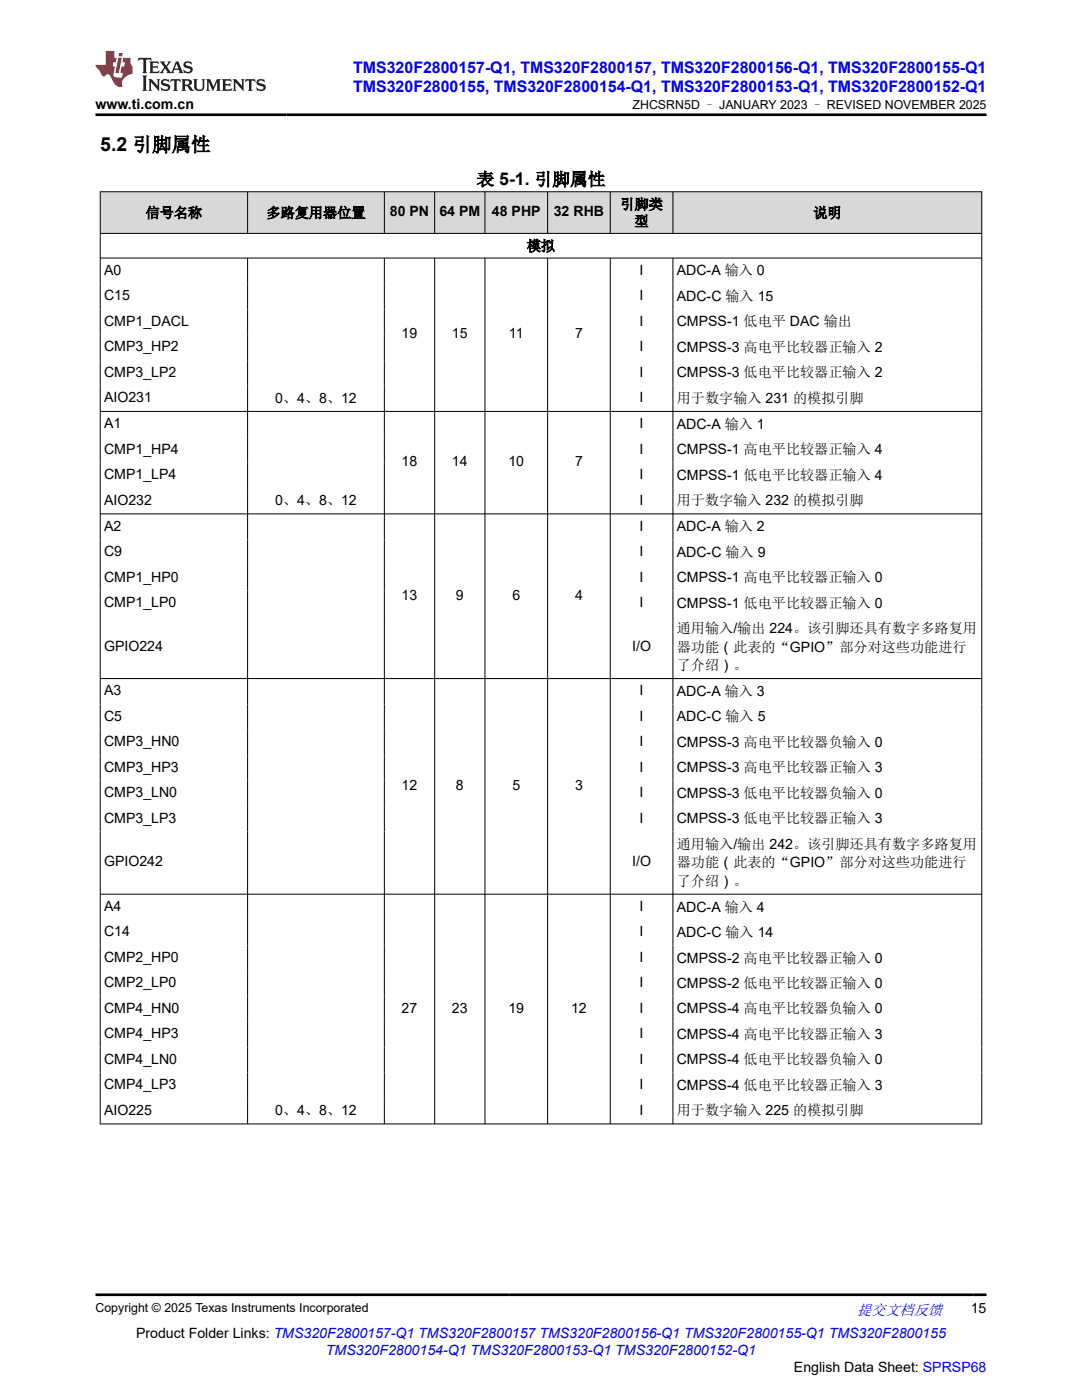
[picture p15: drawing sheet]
<svg xmlns="http://www.w3.org/2000/svg" width="216mm" height="279mm" viewBox="0 0 216 279" stroke-linecap="round" stroke-linejoin="round" font-family="sans-serif">
<defs><g id="words">
<text font-size="3.9" x="20" y="30.2">5.2 引脚属性</text>
<text font-size="3.5" x="95.1" y="37">表 5-1. 引脚属性</text>
<g font-size="3.2" fill="#00f">
<text x="70.5" y="14.5">TMS320F2800157-Q1, TMS320F2800157, TMS320F2800156-Q1, TMS320F2800155-Q1</text>
<text x="70.5" y="18.3">TMS320F2800155, TMS320F2800154-Q1, TMS320F2800153-Q1, TMS320F2800152-Q1</text>
</g>
<text font-size="3" fill="#00f" x="171" y="262.4">提交文档反馈</text>
<g font-size="2.8">
<text x="19" y="21.7">www.ti.com.cn</text>
<text x="123.8" y="41.7">引脚类</text>
<text x="29.1" y="43.4">信号名称</text>
<text x="53.2" y="43.4">多路复用器位置</text>
<text x="77.8" y="43.2">80 PN</text>
<text x="87.7" y="43.2">64 PM</text>
<text x="98.2" y="43.2">48 PHP</text>
<text x="110.5" y="43.2">32 RHB</text>
<text x="126.6" y="45.1">型</text>
<text x="162.3" y="43.4">说明</text>
<text x="105.1" y="50.1">模拟</text>
<text x="20.8" y="54.8">A0</text>
<text x="20.8" y="59.9">C15</text>
<text x="127.6" y="54.8">I</text>
<text x="127.6" y="59.9">I</text>
<text x="135" y="55">ADC-A 输入 0</text>
<text x="20.8" y="65">CMP1_DACL</text>
<text x="127.6" y="65">I</text>
<text x="135" y="60.1">ADC-C 输入 15</text>
<text x="135" y="65.1">CMPSS-1 低电平 DAC 输出</text>
<text x="20.8" y="70.1">CMP3_HP2</text>
<text x="80.1" y="67.5">19</text>
<text x="90.2" y="67.5">15</text>
<text x="101.6" y="67.5">11</text>
<text x="114.7" y="67.5">7</text>
<text x="127.6" y="70.1">I</text>
<text x="135" y="70.2">CMPSS-3 高电平比较器正输入 2</text>
<text x="20.8" y="75.2">CMP3_LP2</text>
<text x="127.6" y="75.2">I</text>
<text x="135" y="75.3">CMPSS-3 低电平比较器正输入 2</text>
<text x="20.8" y="80.2">AIO231</text>
<text x="54.9" y="80.4">0、4、8、12</text>
<text x="127.6" y="80.2">I</text>
<text x="135" y="80.4">用于数字输入 231 的模拟引脚</text>
<text x="20.8" y="85.4">A1</text>
<text x="127.6" y="85.4">I</text>
<text x="135" y="85.6">ADC-A 输入 1</text>
<text x="20.8" y="90.5">CMP1_HP4</text>
<text x="20.8" y="95.6">CMP1_LP4</text>
<text x="80.1" y="93.1">18</text>
<text x="90.2" y="93.1">14</text>
<text x="101.5" y="93.1">10</text>
<text x="114.7" y="93.1">7</text>
<text x="127.6" y="90.5">I</text>
<text x="127.6" y="95.6">I</text>
<text x="135" y="90.7">CMPSS-1 高电平比较器正输入 4</text>
<text x="135" y="95.7">CMPSS-1 低电平比较器正输入 4</text>
<text x="20.8" y="100.7">AIO232</text>
<text x="54.9" y="100.8">0、4、8、12</text>
<text x="127.6" y="100.7">I</text>
<text x="135" y="100.8">用于数字输入 232 的模拟引脚</text>
<text x="20.8" y="105.9">A2</text>
<text x="127.6" y="105.9">I</text>
<text x="135" y="106">ADC-A 输入 2</text>
<text x="20.8" y="111">C9</text>
<text x="127.6" y="111">I</text>
<text x="135" y="111.1">ADC-C 输入 9</text>
<text x="20.8" y="116.1">CMP1_HP0</text>
<text x="80.1" y="119.7">13</text>
<text x="91" y="119.7">9</text>
<text x="102.2" y="119.7">6</text>
<text x="114.7" y="119.7">4</text>
<text x="127.6" y="116.1">I</text>
<text x="135" y="116.2">CMPSS-1 高电平比较器正输入 0</text>
<text x="20.8" y="121.1">CMP1_LP0</text>
<text x="127.6" y="121.1">I</text>
<text x="135" y="121.3">CMPSS-1 低电平比较器正输入 0</text>
<text x="20.8" y="129.9">GPIO224</text>
<text x="126.1" y="129.9">I/O</text>
<text x="135" y="126.4">通用输入/输出 224。该引脚还具有数字多路复用</text>
<text x="135" y="130">器功能（此表的“GPIO”部分对这些功能进行</text>
<text x="135" y="133.7">了介绍）。</text>
<text x="20.8" y="138.8">A3</text>
<text x="20.8" y="143.8">C5</text>
<text x="127.6" y="138.8">I</text>
<text x="127.6" y="143.8">I</text>
<text x="135" y="138.9">ADC-A 输入 3</text>
<text x="135" y="144">ADC-C 输入 5</text>
<text x="20.8" y="148.9">CMP3_HN0</text>
<text x="127.6" y="148.9">I</text>
<text x="135" y="149.1">CMPSS-3 高电平比较器负输入 0</text>
<text x="20.8" y="154">CMP3_HP3</text>
<text x="127.6" y="154">I</text>
<text x="135" y="154.1">CMPSS-3 高电平比较器正输入 3</text>
<text x="20.8" y="159.1">CMP3_LN0</text>
<text x="80.1" y="157.7">12</text>
<text x="91" y="157.7">8</text>
<text x="102.2" y="157.7">5</text>
<text x="114.7" y="157.7">3</text>
<text x="127.6" y="159.1">I</text>
<text x="135" y="159.2">CMPSS-3 低电平比较器负输入 0</text>
<text x="20.8" y="164.2">CMP3_LP3</text>
<text x="127.6" y="164.2">I</text>
<text x="135" y="164.3">CMPSS-3 低电平比较器正输入 3</text>
<text x="20.8" y="172.9">GPIO242</text>
<text x="126.1" y="172.9">I/O</text>
<text x="135" y="169.4">通用输入/输出 242。该引脚还具有数字多路复用</text>
<text x="135" y="173.1">器功能（此表的“GPIO”部分对这些功能进行</text>
<text x="135" y="176.7">了介绍）。</text>
<text x="20.8" y="181.8">A4</text>
<text x="127.6" y="181.8">I</text>
<text x="135" y="181.9">ADC-A 输入 4</text>
<text x="20.8" y="186.9">C14</text>
<text x="20.8" y="191.9">CMP2_HP0</text>
<text x="127.6" y="186.9">I</text>
<text x="127.6" y="191.9">I</text>
<text x="135" y="187">ADC-C 输入 14</text>
<text x="20.8" y="197">CMP2_LP0</text>
<text x="127.6" y="197">I</text>
<text x="135" y="192.1">CMPSS-2 高电平比较器正输入 0</text>
<text x="135" y="197.2">CMPSS-2 低电平比较器正输入 0</text>
<text x="20.8" y="202.1">CMP4_HN0</text>
<text x="80.1" y="202.1">27</text>
<text x="90.2" y="202.1">23</text>
<text x="101.5" y="202.1">19</text>
<text x="114" y="202.1">12</text>
<text x="127.6" y="202.1">I</text>
<text x="135" y="202.3">CMPSS-4 高电平比较器负输入 0</text>
<text x="20.8" y="207.2">CMP4_HP3</text>
<text x="127.6" y="207.2">I</text>
<text x="135" y="207.3">CMPSS-4 高电平比较器正输入 3</text>
<text x="20.8" y="212.3">CMP4_LN0</text>
<text x="127.6" y="212.3">I</text>
<text x="135" y="212.4">CMPSS-4 低电平比较器负输入 0</text>
<text x="20.8" y="217.4">CMP4_LP3</text>
<text x="127.6" y="217.4">I</text>
<text x="135" y="217.5">CMPSS-4 低电平比较器正输入 3</text>
<text x="20.8" y="222.4">AIO225</text>
<text x="54.9" y="222.6">0、4、8、12</text>
<text x="127.6" y="222.4">I</text>
<text x="135" y="222.6">用于数字输入 225 的模拟引脚</text>
<text x="193.7" y="262.1">15</text>
<text x="27.2" y="266.9">Product Folder Links: TMS320F2800157-Q1 TMS320F2800157 TMS320F2800156-Q1 TMS320F2800155-Q1 TMS320F2800155</text>
<text x="158.4" y="273.7">English Data Sheet: SPRSP68</text>
</g>
<text font-size="2.8" fill="#00f" x="65" y="270.3">TMS320F2800154-Q1 TMS320F2800153-Q1 TMS320F2800152-Q1</text>
<g font-size="2.5">
<text x="126.2" y="21.8">ZHCSRN5D – JANUARY 2023 – REVISED NOVEMBER 2025</text>
<text x="19" y="261.8">Copyright © 2025 Texas Instruments Incorporated</text>
</g>
</g></defs>
<g fill="#d8d8d8">
<path d="M20 38.3h175.9v8.3h-175.9z" fill-rule="evenodd"/>
<path d="M20.1 38.3h29.2v8.2h-29.2z" fill-rule="evenodd"/>
<path d="M49.5 38.3h27.1v8.2h-27.1z" fill-rule="evenodd"/>
<path d="M76.8 38.3h9.9v8.2h-9.9z" fill-rule="evenodd"/>
<path d="M86.8 38.3h9.9v8.2h-9.9z" fill-rule="evenodd"/>
<path d="M96.8 38.3h12.4v8.2h-12.4z" fill-rule="evenodd"/>
<path d="M109.3 38.3h12.4v8.2h-12.4z" fill-rule="evenodd"/>
<path d="M121.8 38.3h12.4v8.2h-12.4z" fill-rule="evenodd"/>
<path d="M134.3 38.3h61.5v8.2h-61.5z" fill-rule="evenodd"/>
</g>
<g fill="none" stroke="#000" stroke-width=".2">
<path d="M19.9 38.3h176.1M20 38.2v186.2M49.4 38.2v8.4M76.7 38.2v8.4M86.7 38.2v8.4M96.8 38.2v8.4M109.3 38.2v8.4M121.8 38.2v8.4M134.3 38.2v8.4M195.9 38.2v186.2M19.9 46.6h176.1M19.9 51.5h176.1"/>
<path d="M49.4 51.5v172.9M76.7 51.5v172.9M86.7 51.5v172.9M96.8 51.5v172.9M109.3 51.5v172.9M121.8 51.5v172.9M134.3 51.5v172.9M19.9 82.1h176.1M19.9 102.6h176.1M19.9 135.4h176.1M19.9 178.5h176.1M19.9 224.3h176.1"/>
</g>
<path d="M27.7 11.6l-.2 .5 .5-.2h.6v.1v2.2l-.2 .4h1l-.2-.4v-2.2v-.1h.5l.5 .2-.1-.5zM29.8 12.3l.2 .4v1.5l-.2 .4h1.9l.1-.6a1.08 1.08 0 0 1-1.3 .2v-.7h.6l.4 .2v-.7l-.4 .2h-.6v-.5l.2-.2a1 1 0 0 1 1 .3l-.1-.5zM31.8 12.3l1 1.1-1 1.2h.9l-.2-.2 .4-.8 .5 .8-.2 .2h1.6l-.2-.2 .1-.5h1l.1 .5-.1 .2h.9l-.2-.3-.8-2h-.5l-1 2.2-.8-1.1 .9-1.1h-.8l.2 .2-.5 .6-.3-.6 .1-.2zM35.2 12.7l.4 1h-.8zM36.8 12.4a.65 .65 0 0 0-.2 .7 .65 .65 0 0 0 .6 .5l.7 .1 .1 .3a.79 .79 0 0 1-.7 .4 .79 .79 0 0 1-.7-.5l.1 .7 .2-.1a.93 .93 0 0 0 1.1 .1 .93 .93 0 0 0 .4-1 1.46 1.46 0 0 0-1.2-.6l-.1-.3a1.09 1.09 0 0 1 1.2 .2l-.2-.6-.1 .1-.6-.2zM28.4 15.1l.2 .4v2.2l-.2 .4h1l-.2-.4v-2.2l.2-.4zM29.6 15.8l.2 .4v1.5l-.2 .4h.8l-.3-.4v-1.3l1.7 1.8v-2l.2-.4h-.8l.2 .2 .1 1.1-1.2-1.3zM32.3 15.9a.65 .65 0 0 0-.2 .8 .65 .65 0 0 0 .7 .4l.6 .2 .1 .2a.79 .79 0 0 1-.7 .4 .79 .79 0 0 1-.7-.5l.1 .7 .2-.1a.93 .93 0 0 0 1.1 .1 .93 .93 0 0 0 .4-.9 1.46 1.46 0 0 0-1.2-.6l-.1-.4a1.09 1.09 0 0 1 1.2 .2l-.2-.6-.1 .1-.6-.1zM34.1 15.8l-.1 .6a.63 .63 0 0 1 .7-.3l.1 1.6-.3 .4h1l-.2-.4v-1.6a.66 .66 0 0 1 .8 .3l-.1-.6zM36.2 15.8l.2 .4v1.5l-.2 .4h.9l-.2-.2v-.7h.5l.1 .2a.79 .79 0 0 0 1.2 .6l-1-.9a.61 .61 0 0 0 .6-.6 .61 .61 0 0 0-.5-.7zM36.9 16.1h.2a.47 .47 0 0 1 .5 .1 .47 .47 0 0 1 .1 .5l-.2 .1-.6 .1zM38.5 15.8l.2 .2a2.27 2.27 0 0 0 .4 2 1.04 1.04 0 0 0 1.7-.7v-1.3l.2-.2h-.8l.2 .4v1.1a.6 .6 0 0 1-.6 .6 .6 .6 0 0 1-.6-.6v-1.1l.3-.4zM41.1 15.8l.2 .4v1.5l-.2 .4h.7l-.2-.4v-1.4l.9 1.9 .8-1.9v1.4l-.2 .4h1l-.3-.4v-1.5l.3-.4h-.8l-.7 1.5-.7-1.5zM44.3 15.8l.2 .4v1.5l-.2 .4h1.9l.1-.6a1.09 1.09 0 0 1-1.3 .2v-.7h.6l.4 .2v-.6l-.4 .2h-.6v-.6l.2-.1a1.01 1.01 0 0 1 1 .3l-.1-.6zM46.4 15.8l.3 .4v1.5l-.3 .4h.8l-.2-.4v-1.3l1.6 1.8v-2l.2-.4h-.7l.2 .2v1.1l-1.2-1.3zM49 15.8l-.1 .6a.63 .63 0 0 1 .8-.3v1.6l-.3 .4h1l-.2-.4v-1.6a.66 .66 0 0 1 .8 .3l-.1-.6zM51.4 15.9a.65 .65 0 0 0-.2 .8 .65 .65 0 0 0 .6 .4l.6 .2 .2 .2a.79 .79 0 0 1-.8 .4 .79 .79 0 0 1-.6-.5l.1 .7 .2-.1a.93 .93 0 0 0 1 .1 .93 .93 0 0 0 .5-.9 1.46 1.46 0 0 0-1.3-.6l-.1-.4a1.09 1.09 0 0 1 1.3 .2l-.2-.6-.2 .1-.5-.1z" fill="#231f20"/>
<path d="M21.1 10.2v2.8h-2.1l.1 .3 .9 1a.95 .95 0 0 0 .9 .9 .59 .59 0 0 1 .6-.4 .59 .59 0 0 1 .5 .4l.4 .7a1.59 1.59 0 0 0 2.1 1.4 1.61 1.61 0 0 1 1-2.3l1-.3-.1-1.5a1.59 1.59 0 0 1-.4-1.7h-1.4l-.2 .9h.5l-.1 .9h-.5l-.2 1v.2l.4 .1-.2 .9h-.6a.73 .73 0 0 1-1.1-.7l.3-1.5h-.5l.2-.9h.5l.2-.9h-.5v-1.3zM23.6 11.5l-.6 3.1h.7l.6-3.1zM23.8 10.6l-.1 .6h.7l.1-.6z" fill="#ed1c24"/>
<path d="M19 22.9h177.8M19 258.4h177.8" fill="none" stroke="#000" stroke-width=".53"/>
<use href="#words"/>
</svg>
